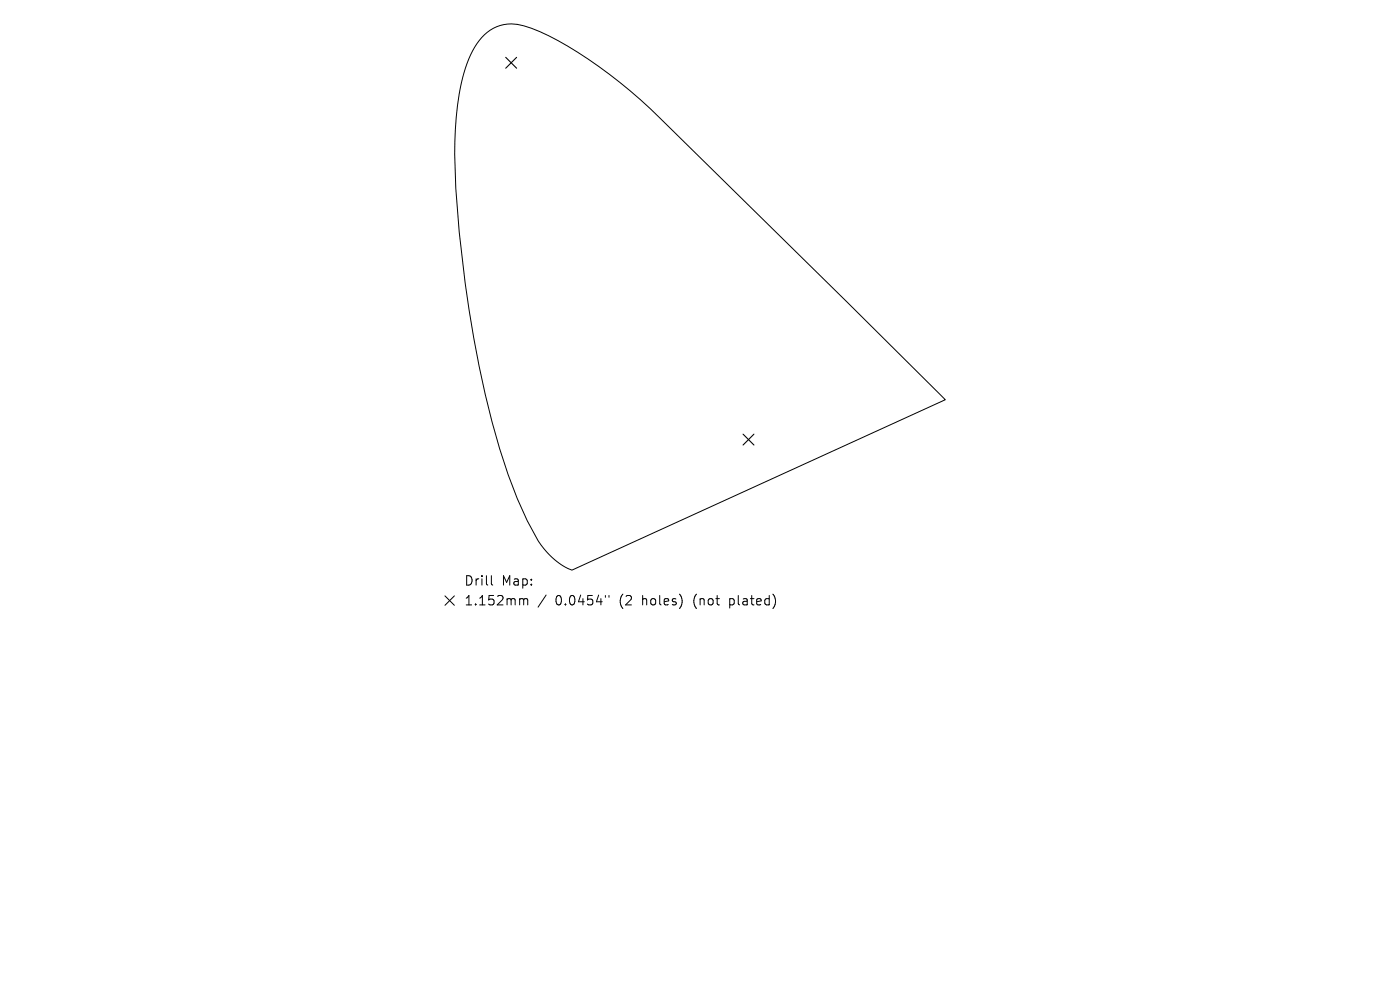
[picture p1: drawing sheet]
<svg xmlns="http://www.w3.org/2000/svg" width="297mm" height="210mm" viewBox="0 0 297 210" stroke-linecap="round" stroke-linejoin="round" font-family="sans-serif">
<defs><g id="words">
<g font-size="2.8">
<text x="98.4" y="124.5">Drill</text>
<text x="106.4" y="124.5">Map:</text>
<text x="98.4" y="128.7">1.152mm</text>
<text x="117.8" y="128.7">0.0454&quot;</text>
<text x="131.6" y="128.7">(2</text>
<text x="136.5" y="128.7">holes)</text>
<text x="147.6" y="128.7">(not</text>
<text x="155.4" y="128.7">plated)</text>
</g>
</g></defs>
<path d="M102.8 7.4a8.3 8.3 0 0 1 8.4-1.9 58 58 0 0 1 15.8 8.6l6.7 5.2 4.2 3.7 41.6 40.9 21 20.9-79.2 36.1a15.2 15.2 0 0 1-7.1-6.2 95.8 95.8 0 0 1-9.8-25.2 260.7 260.7 0 0 1-7.9-56.7 57.6 57.6 0 0 1 2.2-18.3 17.2 17.2 0 0 1 4.1-7.1zM94.4 126.4l2 2M96.4 126.4l-2 2M104.2 122.1v1.7l.3 .3M110.5 127l.5 .1 .1 .2M111.1 127.3l.3-.3 .5 .1 .1 1.2M111.1 127.3v1M115.9 126.2l-1.8 2.6M128.4 126.3v.4M129.2 126.3v.4" fill="none" stroke="#000" stroke-width=".21"/>
<path d="M107.3 12.2l2.3 2.3M109.6 12.2l-2.3 2.3M157.6 92.1l2.3 2.3M159.9 92.1l-2.3 2.3" fill="none" stroke="#000" stroke-width=".23"/>
<use href="#words"/>
</svg>
